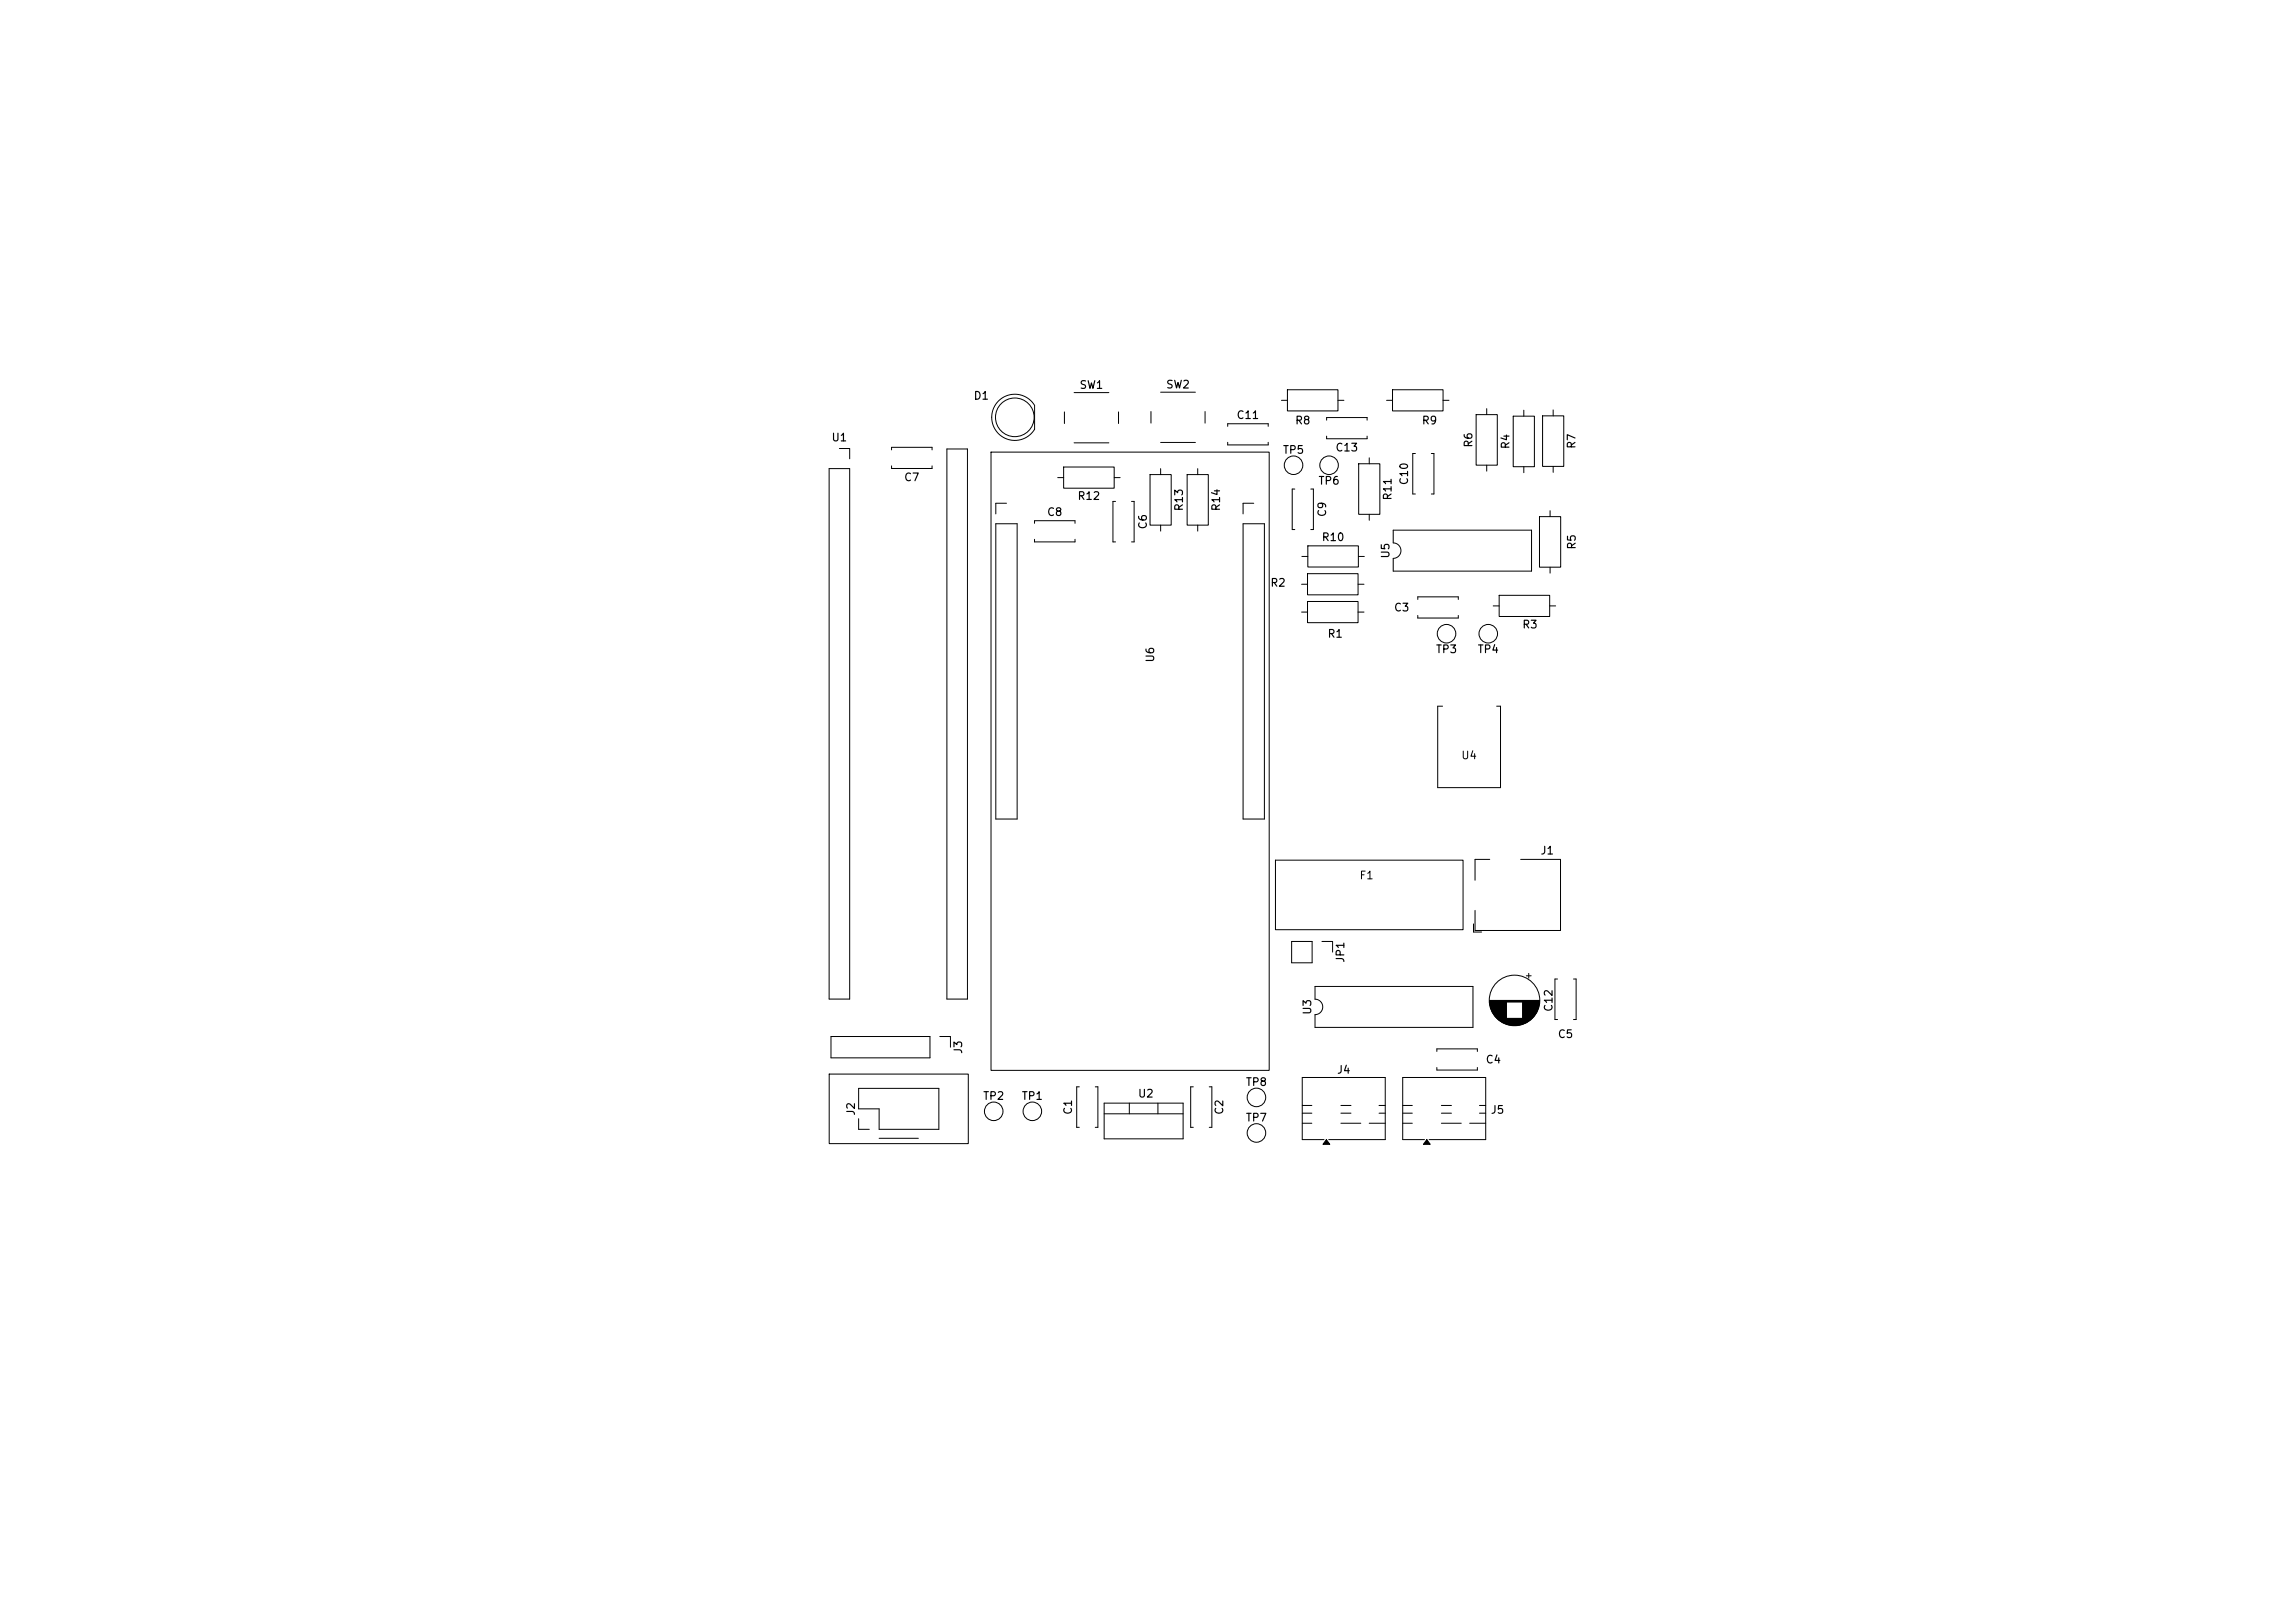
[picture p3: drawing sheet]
<svg xmlns="http://www.w3.org/2000/svg" width="297mm" height="210mm" viewBox="0 0 297 210" stroke-linecap="round" stroke-linejoin="round" font-family="sans-serif">
<defs><g id="words">
<g font-size="1">
<text x="125.9" y="52">D1</text>
<text x="139.6" y="50.6">SW1</text>
<text x="150.8" y="50.5">SW2</text>
<text x="107.5" y="57.4">U1</text>
<text x="159.9" y="54.5">C11</text>
<text x="165.9" y="59">TP5</text>
<text x="167.5" y="55.2">R8</text>
<text x="172.7" y="58.7">C13</text>
<text x="183.9" y="55.2">R9</text>
<text x="190.8" y="58" transform="rotate(-90 190.8 58)">R6</text>
<text x="195.6" y="58.2" transform="rotate(-90 195.6 58.2)">R4</text>
<text x="204.1" y="58.2" transform="rotate(-90 204.1 58.2)">R7</text>
<text x="116.9" y="62.5">C7</text>
<text x="139.4" y="64.9">R12</text>
<text x="170.5" y="63">TP6</text>
<text x="180.3" y="64.8" transform="rotate(-90 180.3 64.8)">R11</text>
<text x="182.5" y="62.9" transform="rotate(-90 182.5 62.9)">C10</text>
<text x="135.4" y="67">C8</text>
<text x="148.7" y="68.6" transform="rotate(-90 148.7 68.6)">C6</text>
<text x="153.3" y="66.2" transform="rotate(-90 153.3 66.2)">R13</text>
<text x="158.1" y="66.2" transform="rotate(-90 158.1 66.2)">R14</text>
<text x="171" y="70.3">R10</text>
<text x="171.9" y="67" transform="rotate(-90 171.9 67)">C9</text>
<text x="204.2" y="71.2" transform="rotate(-90 204.2 71.2)">R5</text>
<text x="164.3" y="76.2">R2</text>
<text x="180.1" y="72.4" transform="rotate(-90 180.1 72.4)">U5</text>
<text x="171.7" y="82.8">R1</text>
<text x="180.3" y="79.4">C3</text>
<text x="196.9" y="81.6">R3</text>
<text x="149.6" y="85.8" transform="rotate(-90 149.6 85.8)">U6</text>
<text x="185.7" y="84.8">TP3</text>
<text x="191.1" y="84.8">TP4</text>
<text x="189" y="98.5">U4</text>
<text x="199.3" y="110.8">J1</text>
<text x="175.9" y="114">F1</text>
<text x="174.2" y="124.7" transform="rotate(-90 174.2 124.7)">JP1</text>
<text x="169.9" y="131.4" transform="rotate(-90 169.9 131.4)">U3</text>
<text x="201.2" y="131" transform="rotate(-90 201.2 131)">C12</text>
<text x="124.8" y="136.5" transform="rotate(-90 124.8 136.5)">J3</text>
<text x="192.2" y="137.8">C4</text>
<text x="201.5" y="134.6">C5</text>
<text x="127.1" y="142.6">TP2</text>
<text x="132.1" y="142.6">TP1</text>
<text x="147.2" y="142.3">U2</text>
<text x="161.1" y="140.8">TP8</text>
<text x="172.9" y="139.2">J4</text>
<text x="110.9" y="144.4" transform="rotate(-90 110.9 144.4)">J2</text>
<text x="139" y="144.3" transform="rotate(-90 139 144.3)">C1</text>
<text x="158.5" y="144.3" transform="rotate(-90 158.5 144.3)">C2</text>
<text x="161.1" y="145.4">TP7</text>
<text x="192.8" y="144.4">J5</text>
</g>
</g></defs>
<g fill="none" stroke="#000" stroke-width=".13">
<path d="M108.6 58h1.4v1.4M115.4 58.2v-.3h5.2v.3M122.5 58.1h2.7v71.2h-2.7zM128.2 58.5h36.1v80h-36.1zM129.2 51.9a2.99 2.99 0 0 1 4.7 .6v3a2.99 2.99 0 0 1-4.4 .9 2.99 2.99 0 0 1-.3-4.5zM137.8 53.3v1.5M139 57.3h4.5M139 50.8h4.5M144.7 53.3v1.5M148.9 53.3v1.5M150.2 57.3h4.5M150.2 50.8h4.5"/>
<path d="M155.9 53.3v1.5M158.9 55.2v-.4h5.2v.4M158.9 57.2v.4h5.2v-.4M165.8 51.8h.8M166.6 50.4h6.6v2.8h-6.6zM171.7 56.4v.4h5.2v-.4M171.7 54.4v-.4h5.2v.4M173.1 51.8h.8M177.2 59.2v.8M179.4 51.8h.8M180.2 50.4h6.5v2.8h-6.5zM183.2 58.7h-.4v5.2h.4"/>
<path d="M185.2 58.7h.4v5.2h-.4M186.8 51.8h.7M191 53.6h2.8v6.6h-2.8zM192.4 52.9v.8M195.8 53.9h2.8v6.5h-2.8zM197.2 53.1v.8M199.6 53.8h2.8v6.5h-2.8zM201 53v.8M107.3 60.6h2.7v68.7h-2.7zM115.4 60.3v.3h5.2v-.3M128.9 67.8h2.7v38.2h-2.7zM130.2 65.1h-1.3v1.4"/>
<path d="M133.9 67.7v-.3h5.2v.3M133.9 69.8v.3h5.2v-.3M136.9 61.8h.7M137.6 60.4h6.6v2.8h-6.6zM144.2 61.8h.8M144.4 64.9h-.4v5.2h.4M146.4 64.9h.4v5.2h-.4M148.8 61.4h2.8v6.6h-2.8zM150.2 60.6v.8M150.2 68v.7M153.6 61.4h2.8v6.6h-2.8zM155 60.6v.8"/>
<path d="M155 68v.7M160.9 67.8h2.7v38.2h-2.7zM162.2 65.1h-1.3v1.4M167.6 63.3h-.4v5.2h.4M168.4 75.6h.8M168.4 79.2h.8M168.5 72h.7M169.2 74.2h6.5v2.8h-6.5zM169.2 77.8h6.5v2.8h-6.5zM169.3 70.6h6.5v2.8h-6.5zM169.6 63.3h.4v5.2h-.4M175.7 75.6h.8"/>
<path d="M175.7 79.2h.8M175.8 72h.8M175.8 60h2.8v6.6h-2.8zM177.2 66.6v.7M180.3 68.6h17.9v5.3h-17.9v-1.6a1 1 0 0 0 1-1 1 1 0 0 0-1-1zM183.5 79.6v.4h5.2v-.4M183.5 77.6v-.4h5.2v.4M192.4 60.2v.8M193.2 78.4h.8M194 77h6.6v2.8h-6.6zM197.2 60.4v.8M199.2 66.9h2.8v6.5h-2.8z"/>
<path d="M200.6 78.4h.7M200.6 66.1v.8M200.6 73.4v.8M201 60.4v.7M186.7 91.4h-.6v10.5h8.1v-10.5h-.5M165.1 111.3h24.2v9h-24.2zM190.7 119.6v1h1M192.8 111.2h-1.9v2.7M196.8 111.2h5.1v9.2h-11v-2.6M107.3 139h18v9h-18zM107.5 134.1h12.9v2.8h-12.9zM121.6 134.1h1.4v1.4"/>
<path d="M167.2 121.8h2.6v2.8h-2.6zM170.2 127.6h20.4v5.3h-20.4v-1.6a1 1 0 0 0 1-1 1 1 0 0 0-1-1zM171.1 121.8h1.4v1.4M185.9 138.1v.4h5.3v-.4M185.9 136.1v-.4h5.3v.4M192.8 129.5h6.4M192.8 129.6h6.4M192.8 129.7h6.4M192.8 129.7h2.2M192.8 129.8h2.2M192.8 129.9h2.2M192.8 130h2.2"/>
<path d="M192.8 130.1h2.2M192.8 130.2h2.2M192.9 130.2h2.1M192.9 130.3h2.1M192.9 130.4h2.1M192.9 130.5h2.1M193 130.5h2M193 130.6h2M193 130.7h2M193 130.8h2M193.1 130.8h1.9M193.1 130.9h1.9"/>
<path d="M193.1 131h1.9M193.2 131h1.8M193.2 131.1h1.8M193.3 131.2h1.7M193.3 131.3h1.7M193.4 131.3h1.6M193.4 131.4h1.6M193.5 131.5h1.5M193.6 131.6h1.4M193.6 131.7h1.4M193.7 131.7h1.3M193.7 131.8h4.6"/>
<path d="M193.8 131.8h4.4M193.8 131.9h4.4M193.9 131.9h4.2M194 132h4M194.1 132.1h3.8M194.2 132.1h3.6M194.2 132.2h3.6M194.3 132.2h3.4M194.4 132.3h3.2M194.5 132.3h3M194.6 132.4h2.8M194.6 132.4h2.7"/>
<path d="M194.7 132.5h2.6M194.8 132.5h2.4M194.9 132.5h2.2M195.1 132.6h1.8M195.2 132.6h1.6M195.4 132.7h1.2M195.6 132.7h.8M197 129.7h2.2M197 129.8h2.2M197 129.9h2.2M197 130h2.2M197 130.1h2.2"/>
<path d="M197 130.2h2.2M197 130.2h2.1M197 130.3h2.1M197 130.4h2.1M197 130.5h2.1M197 130.5h2M197 130.6h2M197 130.7h2M197 130.8h2M197 130.8h1.9M197 130.9h1.9M197 131h1.9"/>
<path d="M197 131h1.8M197 131.1h1.8M197 131.2h1.7M197 131.3h1.7M197 131.3h1.6M197 131.4h1.6M197 131.5h1.5M197 131.6h1.4M197 131.7h1.4M197 131.7h1.3M197.5 126.3h.7M197.8 125.9v.7"/>
<path d="M201.6 126.7h-.4v5.2h.4M203.6 126.7h.4v5.2h-.4M111.1 140.8h10.4v5.3h-7.7v-2.6h-2.7zM111.1 144.8v1.3h1.4M113.8 147.3h5.1M139.7 140.6h-.4v5.3h.4M141.7 140.6h.4v5.3h-.4M142.9 142.7h10.2v4.7h-10.2zM142.9 144.1h10.2M146.2 142.7v1.4M149.8 142.7v1.4M154.4 140.6h-.3v5.3h.3"/>
<path d="M156.5 140.6h.3v5.3h-.3M168.5 143h1.3M168.5 144h1.3M168.5 145.3h1.3M171.4 147.5h-2.9v-8.1h10.8v8.1h-7.3M171.6 147.5l.5 .6h-.9zM173.5 143h1.3M173.5 144h1.3M173.5 145.3h2.6M177.2 145.3h2.1M178.5 143h.8M178.5 144h.8"/>
<path d="M181.5 143h1.3M181.5 144h1.3M181.5 145.3h1.3M184.4 147.5h-2.9v-8.1h10.8v8.1h-7.4M184.7 147.5l.4 .6h-.9zM186.5 143h1.3M186.5 144h1.3M186.5 145.3h2.6M190.2 145.3h2.1M191.5 143h.8M191.5 144h.8"/>
<circle cx="131.3" cy="54" r="2.5"/>
<circle cx="167.4" cy="60.2" r="1.2"/>
<circle cx="172" cy="60.2" r="1.2"/>
<circle cx="187.2" cy="82" r="1.2"/>
<circle cx="192.6" cy="82" r="1.2"/>
<circle cx="196" cy="129.4" r="3.3"/>
<circle cx="128.6" cy="143.8" r="1.2"/>
<circle cx="133.6" cy="143.8" r="1.2"/>
<circle cx="162.6" cy="146.6" r="1.2"/>
<circle cx="162.6" cy="142" r="1.2"/>
</g>
<path d="M171.6 147.5l.5 .6h-.9zM184.7 147.5l.4 .6h-.9z" fill="#000"/>
<use href="#words"/>
</svg>
